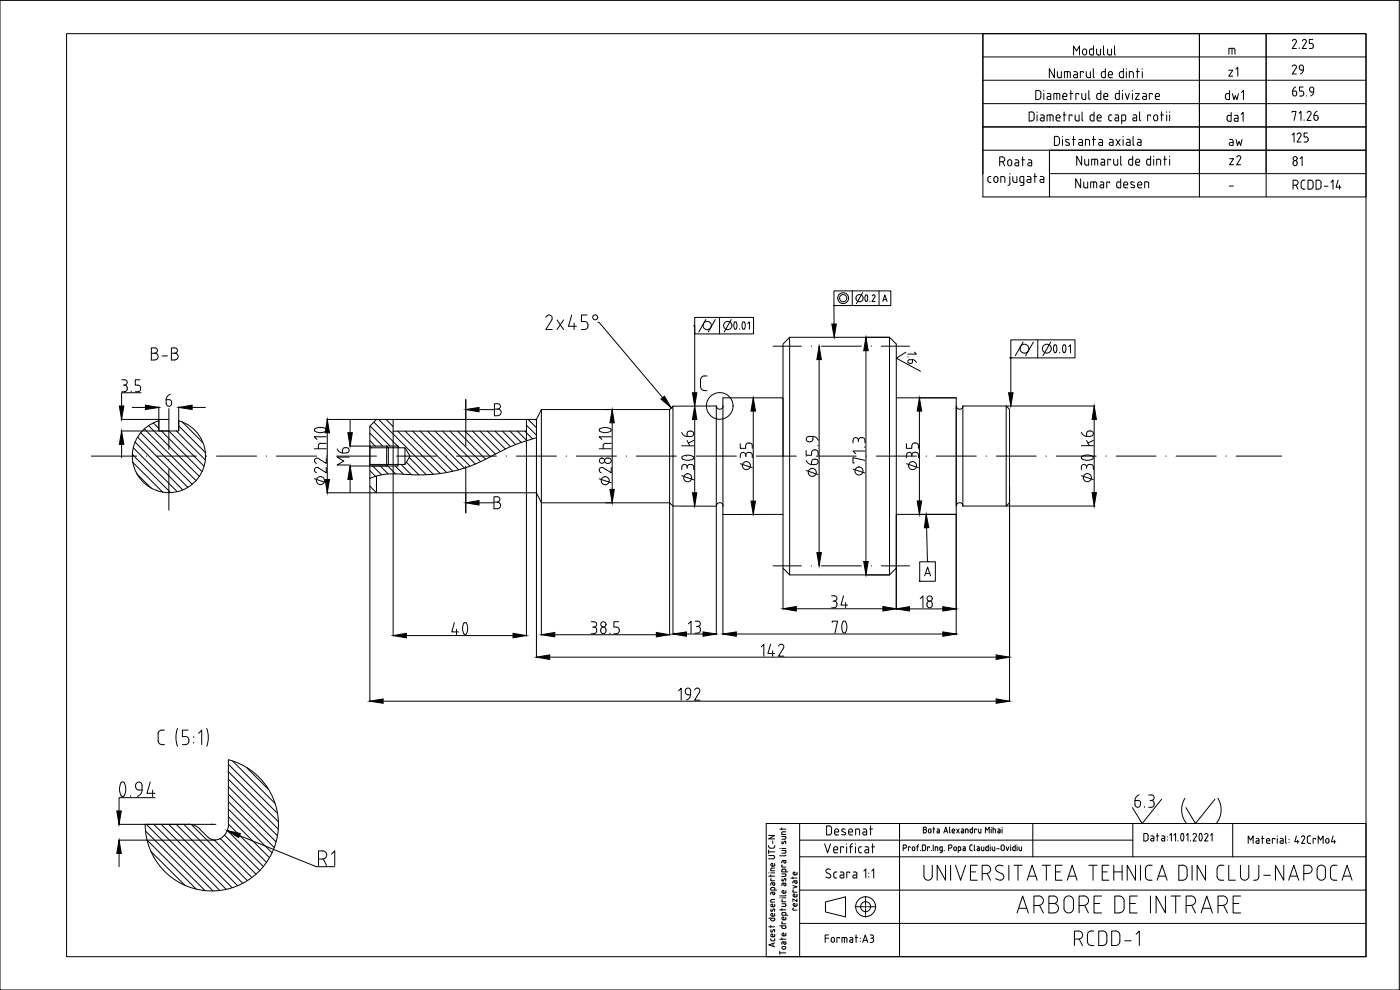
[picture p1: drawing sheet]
<svg xmlns="http://www.w3.org/2000/svg" width="420mm" height="297mm" viewBox="0 0 420 297" stroke-linecap="round" stroke-linejoin="round" font-family="sans-serif">
<defs><g id="words">
<text font-size="9.3" x="304.1" y="275.2">ARBORE DE INTRARE</text>
<text font-size="8.4" x="321.4" y="285">RCDD-1</text>
<text font-size="7.5" x="44.1" y="109.4">B-B</text>
<g font-size="7.1">
<text x="138.6" y="125.9">B</text>
<text x="138.6" y="153.8">B</text>
</g>
<g font-size="6.2">
<text x="386.6" y="23.6">29</text>
<text x="366.5" y="31">dw1</text>
<text x="366.9" y="37.7">da1</text>
<text x="386.6" y="37.4">71.26</text>
<text x="386.6" y="43.7">125</text>
<text x="367.9" y="50.8">z2</text>
</g>
<g font-size="5.7">
<text x="321" y="17.6">Modulul</text>
<text x="367.6" y="24">z1</text>
<text x="387" y="50.8">81</text>
<text x="387" y="57.9">RCDD-14</text>
<text x="275.9" y="111.8" transform="rotate(-90 275.9 111.8)">1.6</text>
</g>
<text font-size="4.9" x="367.6" y="44.8">aw</text>
<text font-size="2.6" x="367.6" y="57.1">-</text>
</g></defs>
<!-- layer: 0 -->
<g fill="none" stroke="#000" stroke-width=".3">
<path d="M0 .1h419.9v296.9h-419.9zM20 10.1h390v276.9h-390zM295 10.1v28h115h-115M295 10.1h115v49h-115zM295 17.1h115M360 10.1v49M368.8 16.3v-1.8h1.6l.2 .5v1.3M369.7 14.5v1.8M380 10.1v49M388.4 11.8l-.6 .5M388.5 11.8l.5 .3v.6M389 12.8l-1.2 1.7h1.2"/>
<path d="M389.9 14.4v.1M391.4 11.8l.4 .1 .2 .6-1.2 2h1.2M391.4 11.8l-.6 .5M394 11.8h-1.1v1.2l.9 .1 .4 .5M394.1 13.7v.3M394.2 13.9l-.4 .6h-.9M295 24.1h115M295 31.1h115M309.5 33.6h-.6v2.7h.6M309.6 33.6a.83 .83 0 0 1 .8 .8M310.3 34.4v1.1M310.4 35.4a.83 .83 0 0 1-.8 .9"/>
<path d="M311.2 33.6v.1M311.2 34.5v1.8M311.5 27.2h-.6v2.7a1.24 1.24 0 0 0 1.4-.6l.1-1.3M311.6 27.1a.83 .83 0 0 1 .8 .8M312.3 34.5h.5M312.6 35.4h.8M312.6 35.4l-.4 .4 .4 .5M312.9 34.4l.5 .6M313.3 27.2v.1M313.3 28.1v1.8M313.4 35v1.3h-.8M314.3 28.1h.5"/>
<path d="M314.6 28.9h.7M314.6 28.9l-.4 .5 .4 .4M314.9 28l.5 .5M315 38.1v.1M315.1 34.5v1.8M315.3 28.6v1.3h-.7M315.5 34.5h-1.3v1.8M315.5 34.4l.5 .3 .1 1.6M316.4 20.6v2.7l-1.5-2.7v2.7M316.9 35.1a.61 .61 0 0 1 .7-.7 .61 .61 0 0 1 .6 .7M316.9 35.1v.7M317 35.8l.4 .5"/>
<path d="M317.2 28.1v1.8M317.3 21.5l.1 1.5 .5 .3M317.4 36.3h.7M317.5 28.1h-1.2v1.8M317.6 28l.5 .5M318.1 28.6v1.3M318.1 35.1v.3h-1.2M318.5 21.5v1.8h-.7M319.1 34.5h.9M319.4 33.6v2.7M320.2 28.6v.3h-1.3M320.2 28.6a.64 .64 0 0 0-.6-.6 .64 .64 0 0 0-.7 .6l.3 1.2 1 .1"/>
<path d="M320.3 21.5v1.8M321.1 28.1h.8M321.2 22v1.3M321.3 22l-.3-.4-1.6-.1v1.8M321.4 27.2v2.7M321.7 34.8v-.3h-.9v1.8M322.3 21.5h.5M322.6 22.4h.7M322.6 22.4l-.4 .4 .4 .5M322.7 35.7l.5 .6M322.7 34.5v1.3M322.8 21.5l.5 .5"/>
<path d="M323.3 22v1.3h-.7M323.8 28.3v-.2h-.9v1.8M323.8 34.5v1.8h-.6M324.7 28.1v1.2M324.7 29.3l.5 .5M324.7 33.6v2.3l.4 .4M325.1 21.8v-.3h-.9v1.8M325.8 28.1v1.8h-.6M326 21.5v1.3M326.1 22.7l.5 .6M326.8 29.5l.3 .3M326.8 27.2v2.3"/>
<path d="M327.2 35.7l.5 .6M327.2 21.5v1.8h-.6M327.7 34.5h.6M327.7 34.4l-.5 .3v1.1M328.1 23l.3 .3M328.1 20.6v2.4M328.3 33.6v2.7h-.6M329.1 28.6l.2 1 .4 .2M329.3 35.8l.4 .5M329.3 35.1a.61 .61 0 0 1 .6-.7 .61 .61 0 0 1 .6 .7M329.3 35.1v.7M329.7 28.1h.7"/>
<path d="M329.7 36.3h.8M329.7 28l-.5 .5M330.4 27.2v2.7h-.7M330.5 35.1v.3h-1.2M330.5 22l.1 1 .5 .3M331 21.5h.7M331.1 21.5l-.6 .5M331.3 28.9h1.1a.63 .63 0 0 0-.3-.9 .63 .63 0 0 0-.8 .6v.8M331.3 29.4l.4 .4M331.7 20.6v2.7h-.7M331.7 29.9h.7M332.6 22.1v.7"/>
<path d="M332.7 22.8l.4 .5M332.7 22.1a.64 .64 0 0 1 .8-.6 .64 .64 0 0 1 .3 .9h-1.2M332.7 35.7a.64 .64 0 0 0 .9 .6M333.1 23.3h.7M333.2 34.5h.4M333.3 34.4l-.5 .3-.1 1.1M334.7 34.5h.5M335 35.4h.7M335.2 34.4l.5 .6M335.2 28.1h.7M335.3 28l-.6 .5M335.7 35v1.3h-.7l-.4-.3v-.4l.4-.3"/>
<path d="M335.9 27.1v2.7h-.7l-.4-.2-.1-1M335.9 22v.8M336 22.7l.5 .6M336.8 27.1v.2M336.8 28.1v1.7M337.1 20.6v2.7h-.6M337.1 21.5l-.9 .1-.2 .4M337.3 34.5h-.7v2.7M337.3 34.4l.5 .3v1.1M337.7 28.1l.6 1.7 .6-1.7M337.9 35.7l-.3 .5-1 .1M338 20.6v.2"/>
<path d="M338 21.5v1.8M339.6 21.5h-.7v1.8M339.6 21.5l.5 .5M339.9 27.1v.2M339.9 28.1v1.7M340.1 34.5h.5M340.1 22v1.3M340.4 35.4h.7M340.4 35.3l-.5 .5 .5 .4M340.6 34.4l.6 .6-.1 1.3h-.7M340.7 28.1h1.2l-1.2 1.7h1.2M341 21.5h.9"/>
<path d="M341.3 20.6v2.7M342 33.6v2.3l.3 .4M342.8 20.6v.2M342.8 21.5v1.8M343 28.1h.5M343.3 28.9h.7M343.3 28.9l-.4 .4 .4 .5M343.5 28l.5 .5M344 28.6v1.2h-.7M345.3 34.8v-.3h-.9v1.8M345.8 28.3v-.2h-.9v1.7M346.2 35.1v.6"/>
<path d="M346.2 35.1a.61 .61 0 0 1 .7-.7 .61 .61 0 0 1 .6 .7M346.7 28.6v.8M346.8 29.3l.4 .5M346.8 28.6a.61 .61 0 0 1 .6-.6 .61 .61 0 0 1 .6 .6M347.2 29.8h.7M347.4 35.1l.1 .6a.61 .61 0 0 1-.6 .6 .61 .61 0 0 1-.7-.6M347.9 28.6v.3h-1.2M348.3 34.5h.9M348.6 33.6v2.7M350.1 33.6v.1M350.1 34.5v1.8M351 33.6v.1"/>
<path d="M351 34.5v1.8M387.9 27.3v.9a.61 .61 0 0 0 .7 .6 .61 .61 0 0 0 .6-.6M387.9 27.3l1 .1 .3 .5M388.9 26.1a1.38 1.38 0 0 0-1 1.2M389.1 27.9v.3M391.1 26.1h-1.1v1.2h.7a.79 .79 0 0 1 .6 .8 .79 .79 0 0 1-.6 .7h-.7M392.1 28.7v.1M393 26.7v.3M393.1 26.7a.59 .59 0 0 1 .6-.6 .59 .59 0 0 1 .6 .6 1.69 1.69 0 0 1-.9 2.1M393.1 27l.3 .6h.9M295 45.1h115M296.5 53.5v.7"/>
<path d="M296.5 54.2l.5 .5M297 54.8h.4M297.4 52.9a.64 .64 0 0 0-.9 .6M299.5 53.6v.6M299.5 53.6a.61 .61 0 0 0-.6-.7 .61 .61 0 0 0-.6 .7v.6a.61 .61 0 0 0 .6 .6 .61 .61 0 0 0 .6-.6M300 48.5h.8a.74 .74 0 0 0 .7-.7 .74 .74 0 0 0-.7-.7h-.8v2.7M300.9 48.5l.6 1.3M301 52.9h-.6v1.9M301.1 52.9l.4 .3 .1 1.6M302.6 48.1l.4-.2 .5 .2 .2 1.1a.61 .61 0 0 1-.6 .6 .61 .61 0 0 1-.7-.6zM303.1 52.1v.1M303.1 52.9v2.2"/>
<path d="M303.1 55l-.2 .5-.4 .2M304 52.9v1.3M304 54.2l.5 .5M304.7 47.9l.8 .1 .2 .5v1.3l-.9-.1-.3-.4 .3-.4 .9-.1M305.2 52.9v1.9h-.7M306.1 54.2v-1l.5-.3h.7v2.2M306.1 54.2l.5 .5M306.2 55.7h.5M306.6 54.8h.7M306.6 47.9h.9M306.9 47.1v2.7M307.3 55.1l-.5 .6"/>
<path d="M308.3 52.9l.9 .1 .2 .5M308.6 47.9h.5M308.6 53.9h.8M308.6 53.8l-.4 .5 .4 .4M309.1 47.9l.5 .3v1.6h-.7l-.4-.3 .2-.6 .9-.1M309.4 53.5v1.3h-.8M310.3 52.9h.8M310.6 52.1v2.7M312.2 52.9l.8 .1 .3 .5M313.3 53.5v1.3h-.8M313.3 53.9l-.8-.1-.4 .3v.4l.4 .2M318 41.7a.83 .83 0 0 0-.9-.8h-.7v2.7h.7a.83 .83 0 0 0 .9-.8v-1"/>
<path d="M318.9 40.9v.2M318.9 41.9v1.7M319.9 42.5l.9 .4 .2 .4-.4 .3-.8-.1M320.8 42a.54 .54 0 0 0-.6-.3 .54 .54 0 0 0-.4 .7l.2 .1M321.9 41.9h.8M322.2 40.9v2.7M323.8 41.9h.6M324.1 42.7h.8M324.1 42.7l-.4 .4 .4 .5M324.3 53.7v2.7l-1.5-2.7v2.7M324.4 41.8l.5 .5M324.6 46.8v2.8l-1.5-2.8v2.8"/>
<path d="M324.9 42.4v1.2h-.8M325.2 54.6v1.3M325.5 47.8v1.3M326.4 41.9h-.6v1.7M326.4 54.6v1.8l-.9-.1-.3-.5M326.5 41.8l.5 .5M326.7 47.8v1.8l-.9-.1-.3-.5M327 42.4v1.2M327.9 41.9h.9M328.2 40.9v2.7M328.2 54.6v1.8M328.5 47.8v1.8"/>
<path d="M328.6 54.6h-1.3v1.8M328.6 54.6l.5 .2v1.6M328.9 47.8h-1.3v1.8M328.9 47.7l.5 .6M329.4 48.3v1.3M329.8 41.9h.5M330.1 42.7h.8M330.1 42.7l-.4 .4 .4 .5M330.2 54.6h.5M330.3 41.8l.6 .5M330.5 47.8h.5M330.5 55.5h.7"/>
<path d="M330.7 54.6l.6 .5-.1 1.3h-.7l-.4-.3v-.4l.4-.3M330.9 42.4v1.2h-.8M331 47.7l.6 .6M331.5 48.3v1.3l-1.1-.3 .2-.6h.9M333 41.8l.8 .1 .3 .4M333 54.9v-.3h-.9v1.8M333.3 48.1v-.3h-.9v1.8M334.1 42.4v1.2h-.8M334.1 42.7l-1.2 .2v.5l.4 .2M334.2 47.8v1.3M334.9 41.8l1.3 1.8M335.1 55.1v.8"/>
<path d="M335.4 47.8v1.8l-.9-.1-.2-.5M335.7 54.6h.6M335.7 54.6l-.5 .5M336.2 41.8l-1.3 1.8M336.3 49.2l.4 .4M336.3 53.7v2.7l-.9-.1-.2-.5M336.3 46.8v2.5M337.1 40.9v.2M337.1 41.8v1.8M337.2 55.2l.3 1.1 .9 .1M337.2 55.2a.61 .61 0 0 1 .6-.6 .61 .61 0 0 1 .7 .6M338.1 41.8h.5"/>
<path d="M338.4 55.2v.3h-1.2M338.4 42.7h.8M338.4 42.7l-.4 .4 .4 .5M338.6 41.8l.6 .5M338.7 48.3v.8M339.2 42.4v1.2h-.8M339.3 47.8h.6M339.3 47.7l-.5 .6M339.5 55.3l.8 .3 .2 .5-.3 .2-.8-.1M339.9 46.8v2.8l-.9-.1-.2-.5M340.1 43.3l.3 .3M340.1 40.9v2.4"/>
<path d="M340.4 54.7a.54 .54 0 0 0-.7-.2 .54 .54 0 0 0-.3 .6l.1 .1M340.8 48.4l.3 1.1 .9 .1M340.8 48.4a.61 .61 0 0 1 .6-.7 .61 .61 0 0 1 .7 .7M341.4 55.2l.3 1.1 .9 .1M341.4 41.8h.5M341.5 55.2a.61 .61 0 0 1 .6-.6 .61 .61 0 0 1 .6 .6M341.7 42.7h.7M341.7 42.7l-.4 .4 .4 .5M341.9 41.8l.6 .5M342 48.4v.3h-1.2M342.4 42.4v1.2h-.7M342.6 55.2v.3h-1.2"/>
<path d="M343.5 56.4v-1.8l1.2 .2v1.6M344.1 49l.6 .6M344.1 48.3v.8M344.6 47.8h.7M344.7 47.7l-.6 .6M345.3 46.8v2.8h-.7M346.2 46.8v.2M346.2 47.8v1.8M347.8 47.8h-.7v1.8M347.8 47.7l.6 .6M348.3 48.3v1.3M349.2 47.8h.9"/>
<path d="M349.5 46.8v2.8M351 46.8v.2M351 47.8v1.8M410 52.1h-95v-7v14M240 247.1v39.9M240 252.1h100M240 257.1h170M247.5 253.2l.9 2.7 .9-2.7M248.8 247.8h-.7v2.7h.7M248.8 247.8a.83 .83 0 0 1 .8 .8M249.6 248.7v1M249.6 249.7a.83 .83 0 0 1-.8 .8"/>
<path d="M250.6 255.9h.8M251.4 254.7v.3h-1.2M251.4 254.6a.61 .61 0 0 0-.6-.6 .61 .61 0 0 0-.6 .7l.1 .9 .3 .2M251.7 249.3v.3h-1.2M251.7 249.3a.61 .61 0 0 0-.6-.6 .61 .61 0 0 0-.6 .6v1l1.2 .2M252.6 250.4l.8 .1M252.7 249.4l1 .5v.4l-.3 .2M253.2 254.4v-.3h-.9v1.8M253.6 248.8a.54 .54 0 0 0-.6-.2 .54 .54 0 0 0-.3 .7l.1 .1M254.1 253.2v.1M254.1 254.1v1.8M254.7 250l.5 .5"/>
<path d="M255 254.1h.9M255.1 250.5h.8M255.9 249.3v.3h-1.2M255.9 253.1l-.6 .4v2.4M255.9 249.3a.61 .61 0 0 0-.6-.6 .61 .61 0 0 0-.6 .6v.7M256.8 253.2v.1M256.8 254.1v1.8M257.7 254.6l.1 1 .4 .2M258 249.2v1.3M258 249.2l-.2-.4-1-.1v1.8M258.2 255.9h.4M258.2 254.1h.4"/>
<path d="M258.2 254.1l-.5 .5M259 248.7h.5M259.3 249.6h.8M259.4 249.6l-.5 .4 .5 .5M259.6 248.7l.4 .3 .1 1.5h-.8M259.6 254.1h.8l.3 .5M259.9 255h.8M259.9 255l-.4 .4 .4 .4M260.7 254.6v1.3h-.8M261 248.7h.9M261.3 247.8v2.7M261.6 254.1h.9"/>
<path d="M261.9 253.2v2.7M270 247.1v39.9M271.1 254.5h.5M271.6 253.5h-.5v1.8M271.6 253.5a.49 .49 0 0 1 .5 .5 .49 .49 0 0 1-.5 .5M273.2 254.3v-.2h-.6v1.2M274.5 254.5v.4M274.6 254.5l-.2-.4h-.4l-.2 .8 .4 .4 .4-.4M275.1 254.1h.6M275.7 253.5l-.4 .4v1.4M276.3 255.1v.2M277.3 253.5h-.5v1.8l.8-.2 .2-.4"/>
<path d="M277.3 259.6v3.3M277.3 253.5l.5 .5M277.6 248.2h-.5v1.7h.5M277.6 248.9a.49 .49 0 0 1 .5 .5 .49 .49 0 0 1-.5 .5M277.6 248.1l.3 .2v.4l-.8 .2M277.8 254v.7M278.7 248.9l.3-.2 .4 .2-.2 1-.5-.2zM278.9 254.3v-.2h-.5v1.2M279.5 255.1v.2M279.8 259.6v3.3M280 248.7h.6M280.1 253.5v1.8"/>
<path d="M280.2 248.2v1.7M281.1 254.1h-.4v1.2M281.1 254.1l.3 .3v.9M281.2 248.7l.5 .1 .2 .3M281.9 249.1v.8h-.5M281.9 249.3l-.7 .2 .3 .4M282.1 254.9l.3 .3M282.4 254.1h.4v1.3l-.2 .3-.5 .1M282.4 255.3h.4M282.4 254.1l-.3 .1-.1 .7M283.3 249.9l.5-1.7 .6 1.7M283.4 255.1v.2"/>
<path d="M283.4 249.4h.8M283.8 259.6v4.5l-2.5-4.5v4.5M284.7 254.5h.5M285 248.2v1.5l.2 .2M285.2 253.5h-.5v1.8M285.2 253.5a.49 .49 0 0 1 .5 .5 .49 .49 0 0 1-.5 .5M285.3 259.6v4.5M285.7 249.3h.8v-.4l-.3-.2-.4 .2v.7l.3 .3M286 249.9h.5M286.8 259.6l1.5 4.5 1.5-4.5M287 254.5v.4M287.1 254.5l-.2-.4h-.4l-.2 .8 .4 .4 .4-.4"/>
<path d="M287.1 248.7l.8 1.2M287.6 255.3h.4M287.9 248.7l-.8 1.2M288 254.1h-.4v1.7M288 254.1l.3 .1v.7M288.3 254.9l-.3 .3M288.5 248.7h.4M288.9 248.7l.3 .4M289 254.1h.5l.2 .3v.9l-.6-.1v-.5h.6M289.2 249.1v.8h-.5M289.2 249.3l-.7 .2 .2 .4M290.5 249.1l-.1-.3-.6-.1v1.2"/>
<path d="M290.5 249.1v.8M291 253.9l.1 1.1 .7 .3M291.1 249.1v.5M291.2 249.6l.3 .3M291.5 253.5h.3M291.5 253.5l-.5 .4M291.9 248.2v1.7h-.4M291.9 248.7l-.6 .1-.1 .3M292.4 253.5v1.5l.2 .2M293 248.9v-.2h-.5v1.2M293.2 254.1h.6l.1 .3v.9h-.4M293.3 259.6h-2v4.5h2"/>
<path d="M293.5 254.7h.4M293.5 254.7l-.3 .2 .3 .3M293.6 248.7v.9M293.7 249.6l.3 .3M294.4 248.7v1.2h-.4M294.5 254.9l.3 .3M294.5 254.1v.8M295.3 254.1v1.2h-.5M295.7 249.9v-1.7l.6 .9 .6-.9v1.7M295.9 254.9l.3 .3M296.2 254.1h.4M296.2 254.1l-.3 .1-.1 .7"/>
<path d="M296.6 253.5v1.8h-.4M297.2 253.5v.1M297.2 254.1v1.2M297.5 248.2v.1M297.5 248.7v1.2M297.8 254.1v.8M297.8 254.9l.3 .3M298 248.7l.6 .1 .2 .3M298 248.2v1.7M298.5 254.1v1.2h-.4M298.8 249.1v.8M299.1 254.7h.8"/>
<path d="M299.5 248.7l.5 .1 .1 .3M300.1 249.1v.8h-.4M300.1 249.3l-.6 .2 .2 .4M300.5 253.7a.49 .49 0 0 1 .6-.2 .49 .49 0 0 1 .3 .5v.7a.49 .49 0 0 1-.5 .5 .49 .49 0 0 1-.5-.5zM300.7 248.2v.1M300.7 248.7v1.2M301.1 259.8a1.31 1.31 0 0 0-1.6-.2 1.31 1.31 0 0 0-.6 1.4l.4 .5M302 254.1l.3 1.2 .5-1.2M302.8 259.6v4.5M303.3 253.5v.1M303.3 254.1v1.2M304.3 259.6h2.5"/>
<path d="M304.7 253.5v1.8h-.5l-.2-.4M304.7 254.1l-.7 .1-.1 .7M305.2 253.5v.1M305.2 254.1v1.2M305.5 259.6v4.5M305.8 254.1v.8M306.6 254.1v1.2l-.6-.1-.1-.3M310 247.1v10M312.8 259.6h2.5M314 259.6v4.5M318.8 259.6h-2v4.5h2M326.8 259.6h2.5"/>
<path d="M328 259.6v4.5M332.8 259.6h-2v4.5h2M334.3 259.6v4.5M336.8 259.6v4.5M340 247.1v10M340.8 259.6v4.5l-2.5-4.5v4.5M342.3 259.6v4.5M343.9 250.1h-.6v2.2h.6M343.9 250l.5 .3 .2 .4M344.6 250.8v.9M344.6 251.6l-.2 .5-.5 .2M345.4 250.8l.7 .1 .2 .4"/>
<path d="M345.8 259.6a1.57 1.57 0 0 0-1.8 .4l-.2 .7v2.3l.2 .6a1.66 1.66 0 0 0 1.8 .5M346.3 251.3v1l-.9-.2 .1-.5h.8M347 250.8h.8M347.3 250.1v2.2M348.7 250.8h.4M348.9 251.6h.6M348.9 251.6l-.3 .3 .3 .4M349.1 250.8l.5 .5-.1 1h-.6M350.3 251.1v.1M350.3 252v.1M351 250.6l.5-.5v2.2M352.3 250.6l.5-.5v2.2"/>
<path d="M353.5 252.2v.1M353.8 259.6a1.99 1.99 0 0 1 2.2 .5 4.5 4.5 0 0 1 .2 3.1 1.38 1.38 0 0 1-1.3 .9h-1.1zM355.1 250.2l.2 .8-.2 1.2M355.1 250.2l-.1-.1a1.34 1.34 0 0 0-.3 2.2l.4-.1M356 250.6l.5-.5v2.2M357.3 252.2v.1M357.8 259.6v4.5M358 250.4a.52 .52 0 0 1 .7-.3 .52 .52 0 0 1 .3 .7l-.9 1.5h.9M360.2 250.1a1.34 1.34 0 0 1 .3 2.2h-.2a1.72 1.72 0 0 1-.1-2.2zM361.5 250.4a.51 .51 0 0 1 .7-.3 .51 .51 0 0 1 .3 .7l-1 1.5h1M361.8 259.6v4.5l-2.5-4.5v4.5M363.3 250.6l.5-.5v2.2"/>
<path d="M366.4 259.6h.9M366.4 259.6l-.6 .2-.5 .9M368.8 259.6v4.5h2M370 247.1v10M372.3 259.6v3.3M374.6 253.1v-2.3l.7 1.3 .8-1.3v2.3M374.8 259.6v3.3M377 251.6h.4M377.4 251.5l.5 .5M377.8 259.6v3.5a1.12 1.12 0 0 1-1.5 1M377.8 252v1.1h-.6M377.8 252.3l-.9 .2v.3l.4 .2"/>
<path d="M378.6 251.6h.7M378.8 250.8v2.3M380.1 252.7l.4 .3M380.1 252.3h1v-.2a.49 .49 0 0 0-.5-.5 .49 .49 0 0 0-.5 .5v.6M380.4 253.1h.7M382.6 251.8v-.2h-.8v1.5M383.3 250.8v.1M383.3 251.6v1.5M384.2 251.6h.4M384.5 252.3h.6M384.5 252.3l-.4 .4 .4 .3M384.7 251.5l.4 .5"/>
<path d="M385.1 252v1.1h-.6M385.3 259.6v4.5l-2.5-4.5v4.5M385.8 250.8v2M385.9 252.8l.2 .2M386.8 251.8v.2M386.8 252.7v.1M389.1 250.8l-.5 1.7h1.2M389.5 252.1v1M391.1 250.8l.3 .1 .2 .5-1 1.7h1M391.1 250.8l-.5 .4M392.9 250.8h.5M392.9 250.8l-.5 .3-.1 1.4 .3 .5 .8 .1"/>
<path d="M394.8 251.8v-.2h-.7v1.5M395.6 253.1v-2.3l.7 1.3 .8-1.3v2.3M398.1 251.6a.49 .49 0 0 1 .8 .5v.4a.51 .51 0 0 1-.5 .5 .51 .51 0 0 1-.6-.5zM400.1 250.8l-.5 1.7h1.3M400.5 252.1v1M401.3 259.6a1.57 1.57 0 0 0-1.8 .4l-.2 .7v2.3l.2 .6a1.66 1.66 0 0 0 1.8 .5M240 267.1h170M240 277.1h170M247.7 270.6l6-1.5v6l-6-1.5zM248.5 260.7l.7 .2M248.5 260.7a.61 .61 0 0 0-.6 .5 .61 .61 0 0 0 .3 .7l.8 .4a.67 .67 0 0 1 .1 1 .67 .67 0 0 1-1 0l-.3-.2M251.1 261.6l-.8 .3a1.34 1.34 0 0 0 .2 1.5h.6"/>
<path d="M252.2 261.6l.8 .1 .2 .4v1.3h-.9l-.2-.4 .2-.4 .9-.1M255 261.9v-.3h-.9v1.8M256.1 261.6h.5M256.6 261.6l.6 .5M257.1 262.2v1.2l-1.1-.2 .2-.6 .9-.1M259.2 261.4l.6-.7v2.7M260.7 261.9v.2M260.7 263v.1M261.6 261.4l.6-.7v2.7M277.3 262.9a1.25 1.25 0 0 0 1.2 1.2 1.25 1.25 0 0 0 1.3-1.2M291.3 261.6h1.5M294.8 262.1h1.2"/>
<path d="M296.1 262.1a1.23 1.23 0 0 0 1.2-1.3 1.23 1.23 0 0 0-1.3-1.2h-1.2v4.5M296.3 262.1l1 2M298.8 263.6l1.5 .5M299.3 261.5l1.4 .7M300.7 262.2a.99 .99 0 0 1 .6 1.1 .99 .99 0 0 1-1 .8M308.3 264.1l1.5-4.5 1.5 4.5M308.7 262.9h2.2M316.8 261.6h1.5M320.3 264.1l1.5-4.5 1.5 4.5M320.7 262.9h2.1M330.8 261.6h1.5M334.3 261.6h2.5"/>
<path d="M347.3 264.1l1.5-4.5 1.5 4.5M347.7 262.9h2.1M365.3 260.7v2.3M365.3 263l.5 .9 .6 .2M366.4 264.1h.9M372.3 262.9a1.25 1.25 0 0 0 1.2 1.2 1.25 1.25 0 0 0 1.3-1.2M379.3 262.6h2M386.8 264.1l1.5-4.5 1.5 4.5M387.2 262.9h2.1M391.3 262.1h1.2M392.5 262.1a1.23 1.23 0 0 0 1.3-1.3 1.23 1.23 0 0 0-1.3-1.2h-1.2v4.5M395.3 260.8v2.1"/>
<path d="M395.3 260.8a1.25 1.25 0 0 1 1.3-1.2 1.25 1.25 0 0 1 1.2 1.2M395.3 262.9a1.25 1.25 0 0 0 1.3 1.2 1.25 1.25 0 0 0 1.2-1.2M397.8 260.8v2.1M402.8 264.1l1.5-4.5 1.5 4.5M403.2 262.9h2.1M229.9 287h180.1v-39.9h-180v39.9M247.6 281.5h1.1M248.7 280.5h-1.1v2.3M249.4 281.8v.5M249.5 281.7a.49 .49 0 0 1 .5-.5 .49 .49 0 0 1 .4 .5M249.5 282.2a.49 .49 0 0 0 .5 .5 .49 .49 0 0 0 .4-.5M250.4 281.8v.5"/>
<path d="M251.9 281.5v-.2h-.7v1.5M253.4 281.3v1.5M254.2 281.7v1.1M254.2 281.7l-.2-.4h-1.3v1.5M255.1 281.3h.6l.2 .4M255.9 281.7v1.1h-.6M255.9 282l-.9 .2v.4l.3 .1M256.7 281.3h.7M256.9 280.5v2.3M258.2 281.5v.1M258.2 282.4v.1M258.9 282.8l.8-2.3 .7 2.3"/>
<path d="M259.1 282.1h1.1M261.2 280.5h.5a.49 .49 0 0 1 .5 .5 .49 .49 0 0 1-.5 .5M261.2 282.8h.5M261.4 281.5h.3M261.7 281.5l.5 .5M262.2 282l-.1 .5-.4 .2"/>
<circle cx="259.8" cy="272" r="2.98"/>
<circle cx="259.8" cy="272" r="1.5"/>
</g>
<!-- layer: Center line -->
<g fill="none" stroke="#000" stroke-width=".3">
<path d="M256.6 272.1h.5M257.3 272.1h.1M257.5 272.1h.8M258.4 272.1h.1M258.7 272.1h.5M259.5 272.1h.6M259.8 269v.5M259.8 269.6v.1M259.8 269.9v.7M259.8 270.7v.1M259.8 271v.5M259.8 271.8v.6"/>
<path d="M259.8 272.7v.5M259.8 273.3v.1M259.8 273.5v.8M259.8 274.4v.2M259.8 274.7v.5M260.3 272.1h.6M261 272.1h.1M261.2 272.1h.8M262.1 272.1h.1M262.3 272.1h.5"/>
</g>
<!-- layer: Lini subtiri -->
<g fill="none" stroke="#000" stroke-width=".3">
<path d="M355.6 239.5a6.5 6.5 0 0 0 .5 7.6M365.5 239.5a6.5 6.5 0 0 1-.5 7.6M230.7 256.7h1.3a.49 .49 0 0 1 .5 .5 .49 .49 0 0 1-.5 .5h-1.3M230.7 250.7h1.8l-1.8 1h1.8M230.7 255.6h1.8M230.7 253.7v.3M230.7 255.1v1M230.7 254l.5 .5M231.1 254.5h.9M231.9 252.3v.8M232.5 254l-.4 .5M232.5 253.7v.3"/>
<path d="M232.5 259.1v.5M232.5 259.6l-.3 .3-.7-.1-.2-.3 .2-.4h.4v.8M234 254.6h.1M234 248.8h1.8M234.6 255.2h1.2v.4M234.6 251h1.2v.6l-.3 .2M234.6 249.9v.5h1.2M234.6 248.4v.6M234.6 258.6v.3M234.6 254.6h1.2M234.6 251.8h.9M234.7 258.5l.1-.3h1v.5"/>
<path d="M234.8 252.5v.7l.5-.7h.5l-.1 .6M234.8 259.6h-.2v.6h1.2M235 249.6h.8M235 249.5l-.3 .4M235.2 258.2l.2 .7h.3l.2-.2M235.8 256.5l-.2 .2-1.6 .1M235.9 255.6l-.2 .3-1.1 .1M230.7 262.9h1.8M230.7 261.9h.1M230.7 275.5h1.8v.6l-.3 .2M230.7 278.1h1.8M231.3 275.5l.1 .6 .3 .2"/>
<path d="M231.3 260.8v.5h1.2M231.3 262.5v.6M231.3 268v.4M231.3 277.7v.6M231.3 261.9h1.2M231.3 273.2l.2 .2 .2-.1M231.4 279.4l.3 .3 .6-.8 .2 .2-.1 .5M231.4 279l-.1 .4M231.4 272.8l-.1 .4M231.5 263.7h-.2v.6h1.2M231.6 267.7h.9l-.1 .7-.5-.1v-.6M231.6 264.9h.9l-.1 .7-.5-.1v-.6"/>
<path d="M231.6 276.3h.6M231.6 269.9h.9M231.6 266.3h.6M231.6 260.5h.9M231.7 269.9l-.3 .1-.1 .7h1.2M231.7 267.7l-.4 .3M231.7 266.3l-.3 .1-.1 .7h1.8M231.7 264.9l-.3 .1-.1 .6M231.7 260.5l-.4 .3M231.7 271.3h.2v.8M231.7 274.9l-.4-.4 .4-.4h.2v.8M231.7 271.3l-.4 .4 .4 .4 .7-.1 .1-.7"/>
<path d="M232.2 266.3l.3 .1v.7M232.5 272.9l-.1 .6M232.5 272.9l-.3-.2-.5 .7M232.5 274.1l-.1 .8h-.7M234 277.8h1.8v.4M234 273h1.8M234 269.4h.1M234 268.8h1.6M234.6 262.2h1.2v.4M234.6 261.1v.5h1.8M234.7 274.1v.5h1.7M234.7 271.2h1.1v.4"/>
<path d="M234.7 272.6v.6M234.7 277.8v.4M234.7 269.4h1.1M234.7 278.2l.3 .4 .7-.1 .2-.3M234.7 274.1l.3-.3h.7l.2 .3M234.8 263.7v.6l.7-.7 .3 .1-.1 .7M234.8 276.6h-.1v.6h1.1M234.8 270h-.1v.6h1.1M235 265h.8v.5M235 260.8h.5M235 265l-.3 .1v.6M235 260.8l-.3 .3"/>
<path d="M235 275.2h.2v.8M235 276h.5M235 268h.5M235.1 275.2l-.4 .4 .4 .4M235.1 268l-.4-.4 .4-.4h.1v.8M235.2 265v.5M235.2 265.5l.4 .3 .3-.3M235.5 260.8l.4 .3M235.8 268.6l-.2 .2M235.8 261.1v.5M235.8 267.2v.5M235.8 274.1v.5"/>
<path d="M235.8 275.2v.5M235.8 280v.5M235.9 275.7l-.3 .3M235.9 267.7l-.3 .3M235.9 271.6l-.2 .3-1 .1M235.9 262.6l-.2 .3-1.1 .1M237.4 263.5h1.8M238 265.7l1.2 .4-1.2 .4M238 263.1v.6M238.2 272.5h-.2v.6h1.2M238.2 267.1h-.2v.6h1.2M238.4 268.3h.1v.8"/>
<path d="M238.4 261.7h.1v.8M238.4 271.9l-.4-.5 .4-.4 .1 .9M238.4 268.3l-.4 .4 .4 .4M238.4 261.6l-.4 .5 .4 .4M238.5 264.3v.5M238.6 264.8l.1 .2h.4l.1-.7h-1l-.2 .7M239.2 271.1l-.1 .7-.7 .1M239.2 269.7v.8l-1.2-.8v.8M239.2 261.7v.5M239.2 268.3v.5M239.2 268.8l-.1 .3h-.7M239.2 262.2l-.1 .3h-.7"/>
<path d="M231.3 281.7v.2M231.3 281.9l.4 .4M231.6 282.3h.6M232 283.1v.8M232.5 282.9l-1.8 .6 1.8 .6M232.5 280.3v.6l-.3 .2-.7-.1-.1-.5 .5-.2v.8M232.5 281.7v.2M232.5 281.9l-.3 .4M234 285.9h1.8M234 285.4v1M234 281.8h1.8M234.7 281.4v.6"/>
<path d="M235 282.6h.8v.5M235 282.6l-.3 .1v.6M235 284.8h.4M235.1 284.8l-.4-.4 .4-.4 .7 .2v.4l-.4 .2M235.2 282.6l.2 .7h.3l.2-.3M235.2 280.8v-.8h-.3l-.2 .6 .8 .2M235.9 280.5l-.3 .3"/>
</g>
<!-- layer: LAYER1 -->
<path d="M341.9 238.5l-.8 .5-.5 1.1M344.7 238.5h.8M345.5 238.5a.83 .83 0 0 1 .9 .8 .83 .83 0 0 1-.9 .8 .93 .93 0 0 1 .9 1.3M348.6 239.8l-5.8 7.3-2.9-4.8M364.6 239.8l-5.8 7.3-2.9-4.8M340.6 241.4a.83 .83 0 0 0 .8 .8 .83 .83 0 0 0 .9-.8M340.6 240.2h1.1l.4 .2 .2 1M340.6 240.2v1.2M343.5 242v.2M344.7 242.2h.8M345.1 240.2h.4M346.4 241.4a.83 .83 0 0 1-.9 .8" fill="none" stroke="#000" stroke-width=".3"/>
<!-- layer: Thick -->
<g fill="none" stroke="#000" stroke-width=".3">
<path d="M210.2 113.9v2.2M210.3 116.1l.2 .6a1.7 1.7 0 0 0 1.7 .5M212.2 112.8a1.48 1.48 0 0 0-1.9 .7v.4M237 101.2h30l2 2v67.3l-2 2h-30l-2-2v-67.3zM237 101.2v71.3M267 101.2v71.3M269 119.4h18v34.9h-18M47.7 126.3v3h5.9v-3M47.7 126.3a11 11 0 0 0-6 16.9 11 11 0 0 0 18 0 11 11 0 0 0-6-16.9M111 133.8v12.1l2 2v-5M111 139.8h5M111 133.8h5"/>
<path d="M116 133.8l.5 .6v4.9l-.5 .5M116 133.8v6M116.5 134.4h5v4.9h-5M118 125.8v3.6h40v-3.6M119.5 133.8v6M121.5 134.4l1.6 2.4-1.6 2.5M161 125.8h-48l-2 2.1v5.9M161 125.8v22.1M162.5 122.9l-1.5 2.9M162.5 122.9h38.5M162.5 122.9v28M201 122.9l1-1v29.9"/>
<path d="M201 122.9v28h-38.5M202 121.9l13-.1v30.1l-13-.1-1-.9M217 121.8a.99 .99 0 0 1-1 1 .99 .99 0 0 1-1-1M235 136.8v-17.4h-18v35l18-.1M287 121.8a.99 .99 0 0 0 1 1 .99 .99 0 0 0 1-1M302 121.8l1 1v28l-1 1zM302 121.8h-13v30h13M113 147.9h48l1.5 3M215 151.8a.99 .99 0 0 1 1-1 .99 .99 0 0 1 1 1M289 151.8a.99 .99 0 0 0-1-1 .99 .99 0 0 0-1 1M49.4 219.1a1.48 1.48 0 0 0-1.9 .7v2.8l.4 .6 .6 .2M53.3 218.6a7.6 7.6 0 0 0 0 5.3"/>
<path d="M56.4 219.1h-1.7v1.9h1a.95 .95 0 0 1 1 1M62 218.6a7.6 7.6 0 0 1 0 5.3M48.5 223.4h.9M54.7 223.4h1M56.7 222a1.08 1.08 0 0 1-1 1.4M58.1 221v.3M58.1 222.7v.3M59.6 220l.9-.9v4.3M68.5 228v19.3M43.5 247.3h13M56.5 247.3l1.1 .1 1.6 .7 4.1 3.7 1.7 .2 1-.3M68.6 247.3a5 5 0 0 1-2.6 4.4"/>
</g>
<!-- layer: Hasuri -->
<g fill="none" stroke="#000" stroke-width=".3">
<path d="M36.6 113.9h.8a.78 .78 0 0 1 .8 .8 .78 .78 0 0 1-.8 .8M36.6 117.5h.8M37 115.6h.4M37.4 115.6a.99 .99 0 0 1 .8 .9 .99 .99 0 0 1-.8 1M39.4 117.3v.2M40.6 117.5h.8M42 113.9h-1.4v1.7h.8a.78 .78 0 0 1 .8 .7M42.2 116.4v.3M42.2 116.7a.78 .78 0 0 1-.8 .8M42.3 117.8h-5.8v4M49.9 119.9v1.2M49.9 119.9h.8"/>
<path d="M50.7 119.9l.7 .4 .1 .8M51.1 118.3l-.7 .5-.5 1.1M36.3 129.3h14.3M36.3 125.8h14.3M36.5 133.3v4M39.7 136.3l11.5 11.5M39.7 122.2h3.9M39.8 138.7l9.1 9M40 134.3l13.2 13.2M40.5 132.6l14.4 14.4M41.3 131.1l15.1 15.1M42.2 129.8l15.5 15.5"/>
<path d="M43.3 128.7l15.5 15.5M44.5 127.7l15.3 15.2M46 126.9l1.7 1.7M47.6 126.3h.1M47.7 122v7.3M48.4 129.3l12.2 12.2M49.9 121.1a.78 .78 0 0 0 .8 .8 .78 .78 0 0 0 .8-.8M50.7 129.3l10.5 10.6M53 129.3l8.6 8.7M53.6 127.8l8 7.9M53.6 122v7.3M54.7 126.6l6.2 6.2"/>
<path d="M57.7 122.2h3.9M111 132.2l1.6 1.6M111 129.9l3.9 3.9M111 127.8l6.1 6M111.8 139.8l2.7 2.7M112.2 126.6l7.1 7.2M113.6 125.8l16.4 16.5M114.1 139.8l2.4 2.4M115.9 125.8l2.1 2.2M116.4 139.8l2.3 2.4M118.6 139.8l2.5 2.5M119.3 129.4l12.8 12.7"/>
<path d="M119.5 134l.3 .4M120.4 139.3l3 3.1M121.6 129.4l12.4 12.4M122 138.7l3.7 3.8M122.8 137.3l5.1 5.1M123.8 129.4l12.1 12M126.1 129.4l11.6 11.6M128.3 129.4l11.1 11M130.6 129.4l10.5 10.5M132.8 129.4l9.9 9.8M135 129.4l9.2 9.1M137.3 129.4l8.5 8.4"/>
<path d="M139.6 129.4l7.6 7.6M141.8 129.4l6.9 6.9M144.1 129.4l6.1 6.1M146.3 129.4l5.4 5.3M148.5 129.4l4.7 4.6M150.8 129.4l4 4M153 129.4l3.4 3.3M155.3 129.4l2.8 2.8M157.5 129.4l2.4 2.3M158 127.6l3 3M158.5 125.8l2.5 2.5M160.7 125.8l.3 .3"/>
<path d="M41 142.1l4.4 4.4M111 143.5h.1M111 141.2l1.7 1.7M68.5 238.3l14.3 14.3M68.5 236l14.7 14.7M68.5 233.8l15 14.9M68.5 231.5l15 15M68.5 229.3l14.8 14.7M69.8 228.4l12.7 12.6M74 230.3l6.6 6.5M43.6 249.3l18 17.9M43.9 247.3l20 20"/>
<path d="M44.1 252l14.8 14.8M45.2 255.4l10.3 10.2M46.1 247.3l19.9 19.9M48.4 247.3l19.5 19.6M50.6 247.3l19.1 19M52.9 247.3l18.4 18.5M55.2 247.3l17.7 17.7M57.5 247.4l16.8 16.8M64.3 252.1l11.3 11.2M66.1 251.6l10.7 10.7M67.4 250.6l10.6 10.6M68.2 249.2l10.8 10.8"/>
<path d="M68.5 247.3l11.5 11.4M68.5 245l12.4 12.3M68.5 242.8l13.1 13M68.5 240.5l13.8 13.8"/>
<circle cx="216" cy="121.8" r="4"/>
</g>
<!-- layer: Axe -->
<g fill="none" stroke="#000" stroke-width=".3">
<path d="M139.8 119.9v13.9M232 103.9h8.5M246.5 103.9h12M264.5 103.9h8.5M27.4 136.8h13.6M47 136.8h12M50.7 122.6v12.3M65 136.8h12M83 136.8h12M101 136.8h12M119 136.8h12M137 136.8h12"/>
<path d="M139.8 139.9v14M155 136.8h12M173 136.8h12M191 136.8h12M209 136.8h12M227 136.8h12M245 136.8h12M263 136.8h12M281 136.8h12M299 136.8h12M317 136.8h12M335 136.8h12"/>
<path d="M353 136.8h12M371 136.8h13.6M50.7 140.9v12.2M232 169.8h8.5M246.5 169.8h12M264.5 169.8h8.5"/>
</g>
<!-- layer: Thin -->
<g fill="none" stroke="#000" stroke-width=".3">
<path d="M163.8 95.2a.97 .97 0 0 1 1.3-.6 .97 .97 0 0 1 .5 1.4l-1.8 2.9h1.9M167.2 96l1.9 2.9M169.1 96l-1.9 2.9M171.6 94.5l-1 3.4h2.4M172.3 96.9v2M174.5 98.9h1M176.2 94.5h-1.7v2h1a.95 .95 0 0 1 .9 .9M176.4 97.4a1.08 1.08 0 0 1-.9 1.4M179.5 96.7h.3l19.1 22.6M208.1 97.7h.4v20.1M208.5 95.2h17.6v5h-17.6zM211.8 95.9l-2.1 3.7"/>
<path d="M214.7 95.9l-2.1 3.7M215.9 95.2v5M219.5 95.9l-2.2 3.7M220.6 96.6a1.31 1.31 0 0 1 .2 2.2 1.31 1.31 0 0 1-.2-2.2zM221.9 98.7v.1M222.9 96.7l-.2 .8 .2 1.2M222.9 96.7l.2-.1a1.31 1.31 0 0 1 .2 2.2l-.4-.1M224.4 97.1l.5-.5v2.2M250.3 87.3h17v4.4h-17zM250.7 91.7h-.4v5.5M255.8 87.3v4.4M258.9 87.8l-1.9 3.3"/>
<path d="M259.8 88.6l.1-.1a1.07 1.07 0 0 1 0 1.9l-.3-.8zM261.1 90.3v.2M261.8 88.8a.44 .44 0 0 1 .6-.3 .44 .44 0 0 1 .2 .6M262.5 89.1l-.8 1.4h.9M263.8 87.3v4.4M264.9 90.5l.7-2 .6 2M265.1 89.9h.9M226 119.4h.2M245.8 107.9v57.9M245.9 103.9h.1M259.7 101.2h7.2M259.9 105.2v63.3"/>
<path d="M271.9 105.7l-2.9 1.8 7.3 3.9M275.8 119.4h11.1M303 107.4h.4v10.4M303.4 102h19.2v5.4h-19.2zM307 102.6l-2.3 4.1M310.1 102.6l-2.3 4.1M311.4 102v5.4M315.3 102.6l-2.3 4.1M316.4 103.5a1.41 1.41 0 0 0 .4 2.3l.4-1-.3-1.3M316.4 103.6h.5M318 105.7v.2M319.1 103.5a1.41 1.41 0 0 0 .4 2.3l.4-1-.3-1.3"/>
<path d="M319.1 103.6h.5M320.7 104l.6-.6v2.5M94.3 134.6h3.6M94.5 128.7a2.97 2.97 0 0 1 3.4 .1l.1 .2a2.35 2.35 0 0 1-3.4 .4zM95.6 137.6a.8 .8 0 0 0-1.2 .3 .8 .8 0 0 0 .6 1.1M96.2 133h1.7M96.2 133l-.6 .4-.1 1.2M97.9 137.4v1.7l-2.4-1.5M97.9 131h-3.6l.8 .9M98 125.8h14.9M98.2 129.9v14M101.2 134.7l.8 1 .8 .2"/>
<path d="M102.8 135.9h1.2M102.8 135.1v.8M103.6 134.4h.4M103.6 134.3l-.6 .2-.2 .6M104 134.3a.78 .78 0 0 1 .8 .8 .78 .78 0 0 1-.8 .8M104.8 137.1h-3.6l2 1.2-2 1.2h3.6M104.9 133.8h6M104.9 139.8h6M105.1 125.8v4M111 139.3h5.5M111 133.8v6M111 134.4h5.5"/>
<path d="M116 133.8h3.5M116 139.8h3.5M118 129.4v61.5M158 129.4v61.5M161 131.3l-6.6 2.2-11.7 5.7-5.8 2-3.2 .6-4.9 .6-12.5-.2-2.8 .5-2.5 .8M179.8 134.6h3.6M180 128.6l-.2 .4 .2 .4M180 128.7a2.94 2.94 0 0 1 3.4 .2v.1a2.42 2.42 0 0 1-3.4 .4M181.8 122.9h2.1M182.2 137.4a.88 .88 0 0 1 1.2 .8 .88 .88 0 0 1-1.2 .9M182.2 137.4a.78 .78 0 0 0-.8 .8 .78 .78 0 0 0 .8 .8M183.4 133l-2 .1-.3 .4-.1 1.1"/>
<path d="M183.4 131h-3.6l.8 .9M183.7 126.9v19.9M204.6 129.7l.8 1 .8 .3M204.6 133.8h3.6M204.8 137a2.94 2.94 0 0 1 3.4 .2v.1a2.5 2.5 0 0 1-3.5 .2zM206.2 132.2l.8 1.6M207.4 130.9a.87 .87 0 0 0 .7-1.2 .87 .87 0 0 0-1.3-.3l-.5 .3-.1 1.3h1.2M208.2 132.2l-1.6 .8M208.5 125.8v22.1M208.5 121.9h.2M222.2 139.1l3.6 1.2M222.2 136.6v.7"/>
<path d="M222.2 136.5a.78 .78 0 0 1 .8-.8 .78 .78 0 0 1 .8 .8M223.8 136.6v.3M224.6 135.7h.4M224.6 133h.4M224.6 135.7a.78 .78 0 0 0-.8 .8M224.6 132.9a.78 .78 0 0 0-.8 .8v.8h-1.6v-1.4M225 135.7a.78 .78 0 0 1 .8 .8v.8M225 132.9a.78 .78 0 0 1 .8 .8v.8M226.1 123.3v27.1M241.9 135.2v1.4h1.6v-.8M242 138.2l.8 .9 .8 .3M242.7 131h1.1"/>
<path d="M242.7 132.6h.5M242.8 131a.78 .78 0 0 0-.8 .7 .78 .78 0 0 0 .8 .8M243.5 139.4h1.2M243.5 138.6v.8M243.6 135.8a.99 .99 0 0 1 1-.8 .99 .99 0 0 1 .9 .8v.8M243.6 138.6a.91 .91 0 0 1 1.2-.8 .91 .91 0 0 1 .5 1.3l-.5 .2M243.9 130.9l.8 .2 .9 1M244 131v.7a.78 .78 0 0 1-.8 .8M245.4 133.8h.1M256 132.1v.8M256 132.1a.78 .78 0 0 1 .8-.8 .78 .78 0 0 1 .8 .8M257.6 132.1v.4"/>
<path d="M258.4 131.3h.4M258.4 131.3a.78 .78 0 0 0-.8 .8M258.8 131.3a.78 .78 0 0 1 .8 .8M259.4 134.1h.2M259.6 138.1l-3.6-.8v1.6h.4M259.6 135.3h-3.6l.8 .8M259.6 132.1v.8M272 133.1v1.4h1.6v-.8M272 139.1l3.6 1.2M273.6 136.9a.83 .83 0 0 0-.5-1.1 .83 .83 0 0 0-1 .7l-.1 .8M273.7 136.5a.99 .99 0 0 1 1-.8 .99 .99 0 0 1 .9 .8v.8M273.7 133.7a.99 .99 0 0 1 1-.8 .99 .99 0 0 1 .9 .8v.8"/>
<path d="M275.9 123.3v27M302 121.8h26.6M324.5 129.7l.8 1 .8 .2M324.5 133.7h3.6M324.7 137.7l-.2-.4a2.42 2.42 0 0 1 3.4-.4l.2 .4-.2 .4M324.7 137.7l1.6 .4 1.6-.4M326.1 130.1v.8h1.2M326.1 132.2l.8 1.5M326.1 130.1a.97 .97 0 0 1 1.1-.8 .97 .97 0 0 1 .9 1.1l-.8 .5M328.1 132.2l-1.6 .7M328.4 125.8v22M94.3 143.6l3.6 1.3"/>
<path d="M94.4 141l.1 .5 .5 .3M95.6 140.4l-.8-.1-.4 .7M97.9 140.2v1.6l-2.4-1.4M98 147.9h14.9M105.1 143.8v4M111 145.9v64.7M161 147.9v49.4M162.5 150.9v39.7M179.8 143.7l3.6 1.2M181.8 150.9h2.1M183.4 140.3v1.5l-2.4-1.4a.81 .81 0 0 0-1.1 .4 .81 .81 0 0 0 .5 1.1M201 150.9v39.7"/>
<path d="M202 151.9v38.5M204.6 142.7l3.6 1.3M206.2 140.5a.82 .82 0 0 0-.5-1.1 .82 .82 0 0 0-1.1 .7v.9M206.2 140.1a.99 .99 0 0 1 1-.8 .99 .99 0 0 1 1 .8v.9M208.3 151.9h.1M215 151.9v38.5M217 154.4v36M226 154.3h.2M241.9 141.2l3.6 1.2M256 140.7l3.6 1.2M269 154.4v28.5M275.8 154.3h11.1"/>
<path d="M278.1 158.4l.2 10.1h.4M287 154.4v36M302 151.8h26.6M303 145.9v64.7M324.5 142.7l3.6 1.2M326.1 140.5a.82 .82 0 0 0-.5-1.1 .82 .82 0 0 0-1.1 .7v.8M326.1 140.1a1.02 1.02 0 0 1 1-.8 1.02 1.02 0 0 1 1 .8v.8M235 170.5v12.3M245.9 169.8h.1M249.6 178.8h.8a.78 .78 0 0 1 .8 .7 .78 .78 0 0 1-.8 .8M253.2 178.8l-.8 2.8h2M259.7 172.5h7.2"/>
<path d="M276 168.6h4.7v5.8h-4.7zM276.2 179.6l.8-.8v3.6M277.5 172.8l.9-2.6 .9 2.6M277.7 172.1h1.3M122 190.7h32M136.4 186.8l-.8 2.8h2M137 188.8v1.6M139.2 190.2l.4 .2 .4-.2M139.2 190.2a2.85 2.85 0 0 1 .2-3.4h.2a2.32 2.32 0 0 1 .4 3.4M165 197.2h134M166.5 190.4h30.5M177.5 186.5h.8a.78 .78 0 0 1 .8 .8 .78 .78 0 0 1-.8 .8"/>
<path d="M177.8 188.2a.93 .93 0 0 1 1.3 .7M179.1 189.3a.78 .78 0 0 1-.8 .8h-.8M179.1 189v.3M180.3 189v.3M180.3 188.9a.78 .78 0 0 1 .8-.7 .78 .78 0 0 1 .8 .7M180.3 189.3a.78 .78 0 0 0 .8 .8 .78 .78 0 0 0 .8-.8M181.9 189v.3M183 189.9v.2M184.2 190.1h.8M185.1 188.2a.78 .78 0 0 1 .7 .7M185.7 186.5h-1.5v1.7h.8M185.8 189.3a.78 .78 0 0 1-.7 .8"/>
<path d="M185.8 189v.3M206 190.2h5M206.6 187.2l.8-.8v3.6M208.6 186.4h.8a.78 .78 0 0 1 .8 .8 .78 .78 0 0 1-.8 .7M209 187.9h.4M209.4 187.9a.78 .78 0 0 1 .8 .8M210.2 188.8v.4a.78 .78 0 0 1-.8 .7l-.8 .1M221 190.2h62M228.5 194.1l.7-.8v3.6M231.3 193.3l-.8 2.8h2M231.9 195.3v1.6M233.7 193.9a.8 .8 0 0 1 1-.6 .8 .8 0 0 1 .4 1.2l-1.5 2.4h1.6"/>
<path d="M239 182.7h26M249.6 182.4h.8M249.8 186.8v-.4h1.6l-.8 3.6M250 180.4h.4a.78 .78 0 0 1 .8 .8M251.2 181.2v.3a.78 .78 0 0 1-.8 .8M253.1 186.4l.3-.1a2.54 2.54 0 0 1 .1 3.6h-.1a2.63 2.63 0 0 1-.3-3.5zM253.8 180.8v1.6M273 182.7h10M278.2 181.2a.87 .87 0 0 0 .8 1.2 .87 .87 0 0 0 .8-1.2M278.2 181.2a.78 .78 0 0 1 .8-.8 .78 .78 0 0 1 .8 .8M115 210.4h184M203.7 207.3l.7-.8v3.6"/>
<path d="M205.7 207.2v.5M205.7 207.2a.78 .78 0 0 1 .8-.8 .78 .78 0 0 1 .8 .8 2.21 2.21 0 0 1-1.2 2.8M205.7 207.7a.78 .78 0 0 0 .8 .7M206.5 208.5h.8M208.5 207a.8 .8 0 0 1 1.1-.5 .8 .8 0 0 1 .3 1.1l-1.5 2.5h1.7M36.5 234.7l.3-.1a2.72 2.72 0 0 1 .7 3.6l-.2 .6-.5 .2a2.67 2.67 0 0 1-.9-3.1zM39.2 238.7v.3M40.7 235.6v.5M40.7 235.6a.95 .95 0 0 1 1-1 .95 .95 0 0 1 .9 1v1.3M40.7 236.1a.95 .95 0 0 0 1 .9M41.7 237.1h.9M42.7 236.9l-.4 1.3-1.1 .8"/>
<path d="M45.1 234.6l-1 3.4h2.4M45.8 237.1v1.9M46.5 239.3h-10.8v4M68.6 228a20 20 0 0 1 14.7 22.7 20 20 0 0 1-21.4 16.5 20 20 0 0 1-18.3-19.9M35.6 247.3h29.2M35.6 252.1h29.2M35.7 256.1v3.9M63.5 247.3v.1M71.9 250.7l23 9.3h5.6M95.6 257.8h1.2M96.8 255.3h-1.2v4.4M96.8 255.3a1.21 1.21 0 0 1 1.2 1.2 1.21 1.21 0 0 1-1.2 1.2"/>
<path d="M97.1 257.8l.9 1.9M99.5 256.3l1-1v4.4"/>
<circle cx="178.6" cy="95.2" r=".74"/>
<circle cx="212.2" cy="97.7" r="1.25"/>
<circle cx="218.4" cy="97.7" r="1.25"/>
<circle cx="253" cy="89.5" r="1.63"/>
<circle cx="253" cy="89.5" r="1.08"/>
<circle cx="258" cy="89.5" r="1.08"/>
<circle cx="307.4" cy="104.6" r="1.33"/>
<circle cx="314.2" cy="104.6" r="1.33"/>
<circle cx="180.7" cy="138.2" r=".78"/>
<circle cx="224" cy="139.7" r="1.21"/>
<circle cx="273.9" cy="139.7" r="1.21"/>
<circle cx="96.2" cy="144.2" r="1.21"/>
<circle cx="181.6" cy="144.2" r="1.21"/>
<circle cx="206.4" cy="143.3" r="1.21"/>
<circle cx="243.8" cy="141.7" r="1.21"/>
<circle cx="257.8" cy="141.3" r="1.21"/>
<circle cx="326.3" cy="143.3" r="1.21"/>
<circle cx="279" cy="179.6" r=".78"/>
<circle cx="181.1" cy="187.3" r=".78"/>
</g>
<g fill="#000" stroke="#000" stroke-width=".3">
<path d="M249.6 97.2h1.4l-.6 4zM198.4 119.7l1-.8 2.1 3.5zM207.8 117.8h1.3l-.6 4.1zM245.8 103.9l.7 4h-1.3zM259.9 101.2l.7 4h-1.4zM302.7 117.8h1.3l-.6 4zM98.2 125.8l.7 4.1h-1.3zM104.4 129.8h1.3l-.6 4zM183.7 122.9l.7 4h-1.4zM208.5 121.9l.6 3.9h-1.3zM226.1 119.4l.6 3.9h-1.3zM275.9 119.4l.7 3.9h-1.3z"/>
<path d="M328.4 121.8l.7 4h-1.4zM97.6 143.9h1.3l-.7 4zM105.1 139.8l.6 4h-1.3zM183 146.8h1.4l-.7 4.1zM207.8 147.9h1.3l-.6 4zM225.4 150.4h1.3l-.6 3.9zM275.3 150.3h1.3l-.7 4zM278 154.3l.8 4-1.4 .1zM327.7 147.8h1.4l-.7 4zM245.2 165.8h1.3l-.7 4zM259.2 168.5h1.4l-.7 4zM118 190.7l4-.7v1.4z"/>
<path d="M154 190l4 .7-4 .7zM161 197.2l4-.7v1.4zM162.5 190.4l4-.6v1.3zM197 189.8l4 .6-4 .7zM202 190.2l4-.6v1.3zM211 189.6l4 .6-4 .7zM217 190.2l4-.6v1.3zM235 182.7l4-.7v1.3zM265 182l4 .7-4 .6zM269 182.7l4-.7v1.3zM283 189.6l4 .6-4 .7zM283 182l4 .7-4 .6z"/>
<path d="M299 196.5l4 .7-4 .7zM111 210.4l4-.7v1.3zM299 209.7l4 .7-4 .6zM35.7 252.1l.7 4h-1.3zM35.1 243.3h1.3l-.7 4zM68.2 249.2l3.9 .9-.5 1.2z"/>
</g>
<!-- layer: Hasuri -->
<path d="M36.5 129.3l.7 4h-1.4zM35.8 121.8h1.4l-.7 4zM43.6 121.6l4.1 .6-4.1 .7zM53.6 122.2l4.1-.6v1.3z" fill="#000" stroke="#000" stroke-width=".3"/>
<use href="#words"/>
</svg>
